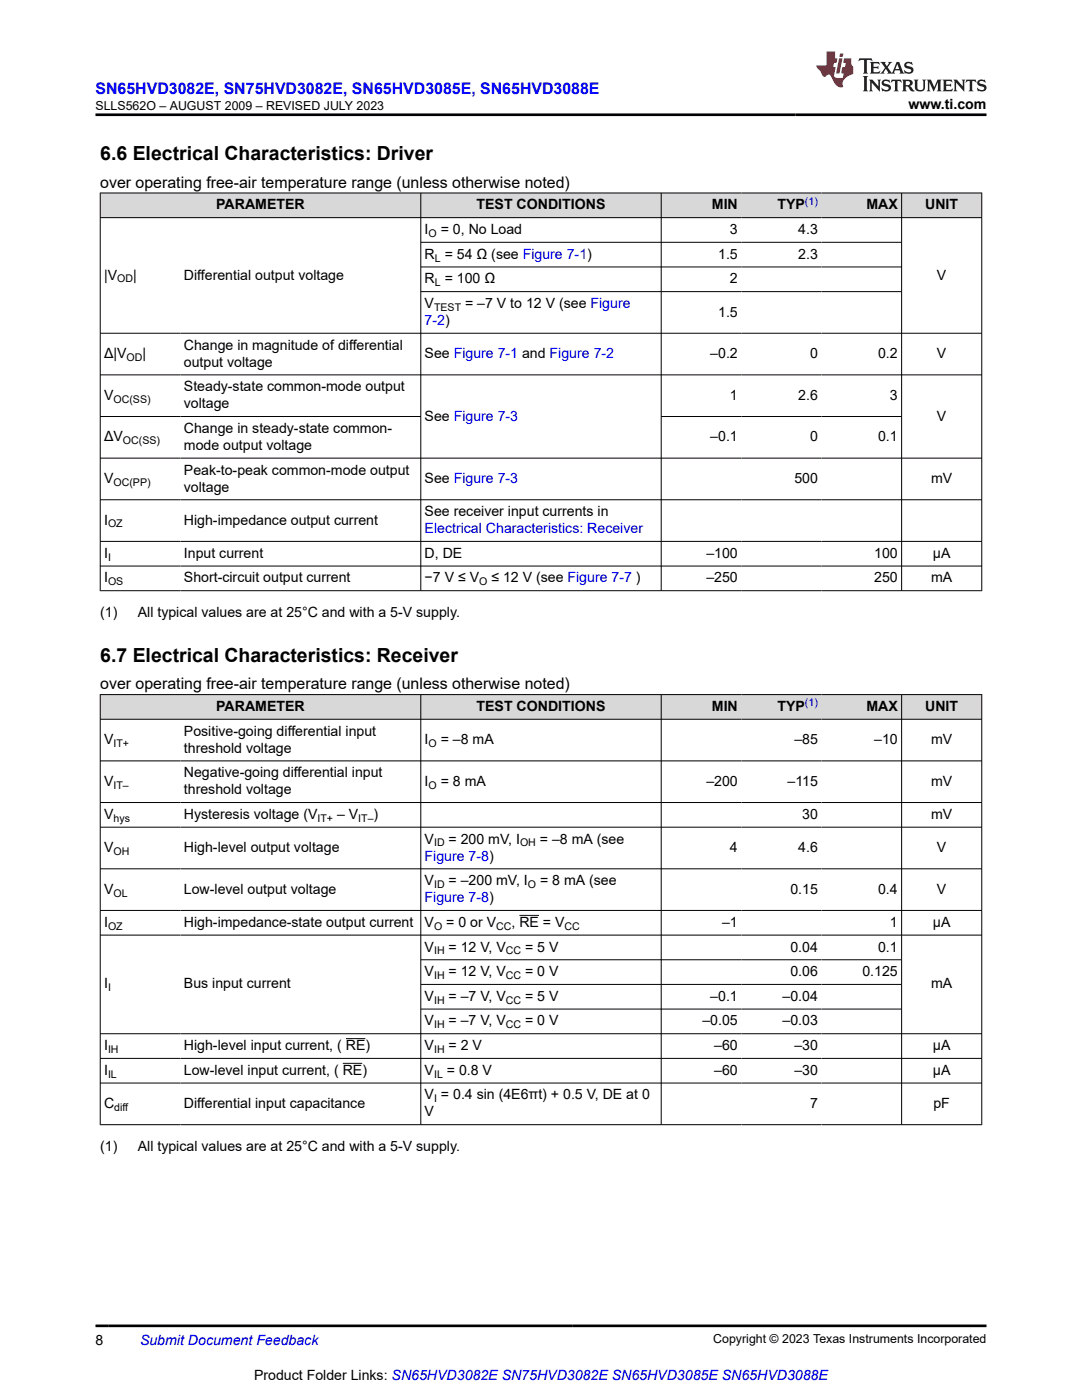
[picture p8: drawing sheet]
<svg xmlns="http://www.w3.org/2000/svg" width="216mm" height="279mm" viewBox="0 0 216 279" stroke-linecap="round" stroke-linejoin="round" font-family="sans-serif">
<defs><g id="words">
<g font-size="3.9">
<text x="20" y="32">6.6 Electrical Characteristics: Driver</text>
<text x="20" y="132.1">6.7 Electrical Characteristics: Receiver</text>
</g>
<text font-size="3.2" fill="#00f" x="19.1" y="18.7">SN65HVD3082E, SN75HVD3082E, SN65HVD3085E, SN65HVD3088E</text>
<g font-size="3.2">
<text x="20" y="37.5">over operating free-air temperature range (unless otherwise noted)</text>
<text x="20" y="137.6">over operating free-air temperature range (unless otherwise noted)</text>
</g>
<g font-size="2.8">
<text x="181.3" y="21.8">www.ti.com</text>
<text x="43.2" y="41.8">PARAMETER</text>
<text x="95.1" y="41.8">TEST CONDITIONS</text>
<text x="142" y="41.8">MIN</text>
<text x="155.1" y="41.8">TYP</text>
<text x="172.9" y="41.8">MAX</text>
<text x="184.6" y="41.8">UNIT</text>
<text x="84.7" y="46.7">I</text>
<text x="87.9" y="46.7">= 0, No Load</text>
<text x="145.7" y="46.7">3</text>
<text x="159.3" y="46.7">4.3</text>
<text x="84.7" y="51.6">R = 54 Ω (see Figure 7-1)</text>
<text x="143.3" y="51.6">1.5</text>
<text x="159.3" y="51.6">2.3</text>
<text x="20.8" y="55.8">|V</text>
<text x="26.6" y="55.8">|</text>
<text x="36.7" y="55.8">Differential output voltage</text>
<text x="84.7" y="56.6">R = 100 Ω</text>
<text x="145.7" y="56.6">2</text>
<text x="187" y="55.8">V</text>
<text x="84.7" y="61.5">V</text>
<text x="92.8" y="61.5">= –7 V to 12 V (see Figure</text>
<text x="143.3" y="63.2">1.5</text>
<text x="20.8" y="71.5">Δ|V</text>
<text x="28.4" y="71.5">|</text>
<text x="36.7" y="69.8">Change in magnitude of differential</text>
<text x="84.7" y="71.5">See Figure 7-1 and Figure 7-2</text>
<text x="141.7" y="71.5">–0.2</text>
<text x="161.6" y="71.5">0</text>
<text x="175.2" y="71.5">0.2</text>
<text x="187" y="71.5">V</text>
<text x="36.7" y="73.2">output voltage</text>
<text x="20.8" y="79.8">V</text>
<text x="36.7" y="78.1">Steady-state common-mode output</text>
<text x="36.7" y="81.5">voltage</text>
<text x="84.7" y="83.9">See Figure 7-3</text>
<text x="145.7" y="79.8">1</text>
<text x="159.3" y="79.8">2.6</text>
<text x="177.6" y="79.8">3</text>
<text x="187" y="83.9">V</text>
<text x="20.8" y="88.1">ΔV</text>
<text x="36.7" y="86.4">Change in steady-state common-</text>
<text x="36.7" y="89.8">mode output voltage</text>
<text x="141.7" y="88.1">–0.1</text>
<text x="161.6" y="88.1">0</text>
<text x="175.2" y="88.1">0.1</text>
<text x="36.7" y="94.7">Peak-to-peak common-mode output</text>
<text x="20.8" y="96.4">V</text>
<text x="36.7" y="98.1">voltage</text>
<text x="84.7" y="96.4">See Figure 7-3</text>
<text x="158.5" y="96.4">500</text>
<text x="185.8" y="96.4">mV</text>
<text x="20.8" y="104.7">I</text>
<text x="36.7" y="104.7">High-impedance output current</text>
<text x="84.7" y="103">See receiver input currents in</text>
<text x="20.8" y="111.3">I</text>
<text x="36.7" y="111.3">Input current</text>
<text x="84.7" y="111.3">D, DE</text>
<text x="140.9" y="111.3">–100</text>
<text x="174.4" y="111.3">100</text>
<text x="186.2" y="111.3">µA</text>
<text x="20.8" y="116.2">I</text>
<text x="36.7" y="116.2">Short-circuit output current</text>
<text x="84.7" y="116.2">−7 V ≤ V</text>
<text x="98" y="116.2">≤ 12 V (see Figure 7-7 )</text>
<text x="140.9" y="116.2">–250</text>
<text x="174.4" y="116.2">250</text>
<text x="185.8" y="116.2">mA</text>
<text x="20" y="123">(1)</text>
<text x="27.5" y="123">All typical values are at 25°C and with a 5-V supply.</text>
<text x="43.2" y="141.9">PARAMETER</text>
<text x="95.1" y="141.9">TEST CONDITIONS</text>
<text x="142" y="141.9">MIN</text>
<text x="155.1" y="141.9">TYP</text>
<text x="172.9" y="141.9">MAX</text>
<text x="184.6" y="141.9">UNIT</text>
<text x="20.8" y="148.5">V</text>
<text x="36.7" y="146.8">Positive-going differential input</text>
<text x="84.7" y="148.5">I</text>
<text x="87.9" y="148.5">= –8 mA</text>
<text x="158.5" y="148.5">–85</text>
<text x="174.4" y="148.5">–10</text>
<text x="185.8" y="148.5">mV</text>
<text x="36.7" y="150.2">threshold voltage</text>
<text x="36.7" y="155.1">Negative-going differential input</text>
<text x="20.8" y="156.8">V</text>
<text x="36.7" y="158.5">threshold voltage</text>
<text x="84.7" y="156.8">I</text>
<text x="87.9" y="156.8">= 8 mA</text>
<text x="140.9" y="156.8">–200</text>
<text x="157.1" y="156.8">–115</text>
<text x="185.8" y="156.8">mV</text>
<text x="20.8" y="163.4">V</text>
<text x="36.7" y="163.4">Hysteresis voltage (V</text>
<text x="67.3" y="163.4">– V</text>
<text x="74.6" y="163.4">)</text>
<text x="160.1" y="163.4">30</text>
<text x="185.8" y="163.4">mV</text>
<text x="20.8" y="170">V</text>
<text x="36.7" y="170">High-level output voltage</text>
<text x="84.7" y="168.4">V</text>
<text x="89.5" y="168.4">= 200 mV, I</text>
<text x="107.7" y="168.4">= –8 mA (see</text>
<text x="145.7" y="170">4</text>
<text x="159.3" y="170">4.6</text>
<text x="187" y="170">V</text>
<text x="20.8" y="178.4">V</text>
<text x="36.7" y="178.4">Low-level output voltage</text>
<text x="84.7" y="176.7">V</text>
<text x="89.5" y="176.7">= –200 mV, I</text>
<text x="107.8" y="176.7">= 8 mA (see</text>
<text x="157.7" y="178.4">0.15</text>
<text x="175.2" y="178.4">0.4</text>
<text x="187" y="178.4">V</text>
<text x="20.8" y="185">I</text>
<text x="36.7" y="185">High-impedance-state output current</text>
<text x="84.7" y="185">V</text>
<text x="89" y="185">= 0 or V</text>
<text x="102.1" y="185">, RE = V</text>
<text x="144.1" y="185">–1</text>
<text x="177.6" y="185">1</text>
<text x="186.2" y="185">μA</text>
<text x="84.7" y="189.9">V</text>
<text x="89.5" y="189.9">= 12 V, V</text>
<text x="104.8" y="189.9">= 5 V</text>
<text x="157.7" y="189.9">0.04</text>
<text x="175.2" y="189.9">0.1</text>
<text x="20.8" y="197.3">I</text>
<text x="36.7" y="197.3">Bus input current</text>
<text x="84.7" y="194.8">V</text>
<text x="89.5" y="194.8">= 12 V, V</text>
<text x="104.8" y="194.8">= 0 V</text>
<text x="157.7" y="194.8">0.06</text>
<text x="172.1" y="194.8">0.125</text>
<text x="185.8" y="197.3">mA</text>
<text x="84.7" y="199.7">V</text>
<text x="89.5" y="199.7">= –7 V, V</text>
<text x="104.8" y="199.7">= 5 V</text>
<text x="141.7" y="199.7">–0.1</text>
<text x="156.2" y="199.7">–0.04</text>
<text x="20.8" y="209.6">I</text>
<text x="36.7" y="209.6">High-level input current, ( RE)</text>
<text x="84.7" y="204.7">V</text>
<text x="84.7" y="209.6">V</text>
<text x="89.5" y="204.7">= –7 V, V</text>
<text x="89.5" y="209.6">= 2 V</text>
<text x="104.8" y="204.7">= 0 V</text>
<text x="140.2" y="204.7">–0.05</text>
<text x="142.5" y="209.6">–60</text>
<text x="156.2" y="204.7">–0.03</text>
<text x="158.5" y="209.6">–30</text>
<text x="186.2" y="209.6">μA</text>
<text x="20.8" y="214.5">I</text>
<text x="36.7" y="214.5">Low-level input current, ( RE)</text>
<text x="84.7" y="214.5">V</text>
<text x="89.2" y="214.5">= 0.8 V</text>
<text x="142.5" y="214.5">–60</text>
<text x="158.5" y="214.5">–30</text>
<text x="186.2" y="214.5">μA</text>
<text x="20.8" y="221.1">C</text>
<text x="36.7" y="221.1">Differential input capacitance</text>
<text x="84.7" y="219.4">V = 0.4 sin (4E6πt) + 0.5 V, DE at 0</text>
<text x="161.6" y="221.1">7</text>
<text x="186.3" y="221.1">pF</text>
<text x="84.7" y="222.8">V</text>
<text x="20" y="229.6">(1)</text>
<text x="27.5" y="229.6">All typical values are at 25°C and with a 5-V supply.</text>
<text x="19.1" y="268.4">8</text>
<text x="50.7" y="275.3">Product Folder Links: SN65HVD3082E SN75HVD3082E SN65HVD3085E SN65HVD3088E</text>
</g>
<g font-size="2.8" fill="#00f">
<text x="84.7" y="64.9">7-2)</text>
<text x="84.7" y="106.4">Electrical Characteristics: Receiver</text>
<text x="84.7" y="171.7">Figure 7-8)</text>
<text x="84.7" y="180.1">Figure 7-8)</text>
<text x="27.9" y="268.4">Submit Document Feedback</text>
</g>
<g font-size="2.5">
<text x="19.1" y="21.9">SLLS562O – AUGUST 2009 – REVISED JULY 2023</text>
<text x="142.3" y="268.1">Copyright © 2023 Texas Instruments Incorporated</text>
</g>
<g font-size="2.1" fill="#00f">
<text x="160.6" y="40.8">(1)</text>
<text x="160.6" y="141">(1)</text>
</g>
<g font-size="2.1">
<text x="85.5" y="47.3">O</text>
<text x="86.8" y="52.2">L</text>
<text x="23.4" y="56.3">OD</text>
<text x="86.8" y="57.1">L</text>
<text x="86.6" y="62">TEST</text>
<text x="25.3" y="72">OD</text>
<text x="22.6" y="80.3">OC(SS)</text>
<text x="24.5" y="88.7">OC(SS)</text>
<text x="22.6" y="97">OC(PP)</text>
<text x="21.6" y="105.3">OZ</text>
<text x="21.6" y="111.9">I</text>
<text x="21.6" y="116.8">OS</text>
<text x="95.6" y="116.8">O</text>
<text x="22.6" y="149.1">IT+</text>
<text x="85.5" y="149.1">O</text>
<text x="22.6" y="157.4">IT–</text>
<text x="85.5" y="157.4">O</text>
<text x="22.6" y="164">hys</text>
<text x="63.4" y="164">IT+</text>
<text x="71.5" y="164">IT–</text>
<text x="22.6" y="170.6">OH</text>
<text x="86.6" y="168.9">ID</text>
<text x="103.8" y="168.9">OH</text>
<text x="22.6" y="178.9">OL</text>
<text x="86.6" y="177.2">ID</text>
<text x="105.3" y="177.2">O</text>
<text x="21.6" y="185.5">OZ</text>
<text x="86.6" y="185.5">O</text>
<text x="99" y="185.5">CC</text>
<text x="112.7" y="185.5">CC</text>
<text x="86.6" y="190.5">IH</text>
<text x="100.9" y="190.5">CC</text>
<text x="21.6" y="197.8">I</text>
<text x="86.6" y="195.4">IH</text>
<text x="100.9" y="195.4">CC</text>
<text x="86.6" y="200.3">IH</text>
<text x="100.9" y="200.3">CC</text>
<text x="86.6" y="205.2">IH</text>
<text x="100.9" y="205.2">CC</text>
<text x="21.6" y="210.1">IH</text>
<text x="21.6" y="215.1">IL</text>
<text x="86.6" y="210.1">IH</text>
<text x="86.6" y="215.1">IL</text>
<text x="22.8" y="221.7">diff</text>
<text x="86.6" y="220">I</text>
</g>
</g></defs>
<g fill="#d8d8d8">
<path d="M20 38.5h175.9v4.9h-175.9z" fill-rule="evenodd"/>
<path d="M20.1 38.6h63.8v4.8h-63.8z" fill-rule="evenodd"/>
<path d="M84 38.6h47.9v4.8h-47.9z" fill-rule="evenodd"/>
<path d="M132 38.6h15.9v4.8h-15.9z" fill-rule="evenodd"/>
<path d="M147.9 38.6h16v4.8h-16z" fill-rule="evenodd"/>
<path d="M163.9 38.6h15.9v4.8h-15.9z" fill-rule="evenodd"/>
<path d="M180 38.6h15.8v4.8h-15.8z" fill-rule="evenodd"/>
</g>
<g fill="none" stroke="#000" stroke-width=".2">
<path d="M19.9 38.5h176.1M20 38.5v79.5M84 38.5v79.5M131.9 38.5v79.5M179.9 38.5v79.5M195.9 38.5v79.5M19.9 43.4h176.1M84 48.4h96M84 53.3h96M84 58.2h96M19.9 66.5h176.1M19.9 74.8h176.1"/>
<path d="M19.9 83.1h64.1M19.9 91.4h176.1M19.9 99.7h176.1M131.9 83.1h48.1M19.9 108h176.1M19.9 113h176.1M19.9 117.9h176.1"/>
</g>
<g fill="#d8d8d8">
<path d="M20 138.6h175.9v4.9h-175.9z" fill-rule="evenodd"/>
<path d="M20.1 138.7h63.8v4.8h-63.8z" fill-rule="evenodd"/>
<path d="M84 138.7h47.9v4.8h-47.9z" fill-rule="evenodd"/>
<path d="M132 138.7h15.9v4.8h-15.9z" fill-rule="evenodd"/>
<path d="M147.9 138.7h16v4.8h-16z" fill-rule="evenodd"/>
<path d="M163.9 138.7h15.9v4.8h-15.9z" fill-rule="evenodd"/>
<path d="M180 138.7h15.8v4.8h-15.8z" fill-rule="evenodd"/>
</g>
<g fill="none" stroke="#000" stroke-width=".2">
<path d="M19.9 138.6h176.1M20 138.6v85.9M84 138.6v85.9M131.9 138.6v85.9M179.9 138.6v85.9M195.9 138.6v85.9M19.9 143.5h176.1M19.9 151.9h176.1M19.9 160.2h176.1M19.9 165.1h176.1M19.9 173.4h176.1M19.9 181.7h176.1"/>
<path d="M19.9 186.6h176.1M84 191.5h96M84 196.5h96M103.6 182.7h4M19.9 206.3h176.1M19.9 211.2h176.1M19.9 216.1h176.1M68.4 212.2h3.9M69 207.3h3.9M84 201.4h96M19.9 224.5h176.1"/>
</g>
<path d="M171.5 11.6l-.2 .6 .5-.2h.6v.1v2.2l-.2 .4h1l-.2-.4v-2.2v-.1h.5l.6 .2-.2-.6zM173.6 12.4l.2 .3v1.6l-.2 .4h1.9l.1-.6a1.08 1.08 0 0 1-1.3 .2v-.7h.6l.4 .2v-.7l-.4 .2h-.6v-.5l.2-.2a1 1 0 0 1 1 .3l-.1-.5zM175.7 12.4l.9 1.1-1 1.2h.9l-.2-.2 .5-.8 .4 .8-.2 .2h1.6l-.2-.2 .2-.5h.9l.1 .5-.1 .2h.9l-.2-.4-.8-1.9h-.5l-.9 2.1-.9-1.1 .9-1h-.8l.2 .2-.4 .6-.4-.6 .2-.2zM179 12.8l.4 1h-.7zM180.7 12.5a.65 .65 0 0 0-.2 .7 .65 .65 0 0 0 .6 .5l.6 .1 .1 .3a.79 .79 0 0 1-.7 .4 .79 .79 0 0 1-.7-.5l.1 .7 .2-.1a.93 .93 0 0 0 1.1 0 .93 .93 0 0 0 .4-.9 1.46 1.46 0 0 0-1.2-.6l-.1-.3a1.09 1.09 0 0 1 1.2 .2l-.2-.6-.1 .1-.5-.2zM172.2 15.2l.2 .4v2.2l-.2 .4h1l-.2-.4v-2.2l.2-.4zM173.4 15.9l.2 .4v1.5l-.2 .4h.8l-.3-.4 .1-1.3 1.6 1.8v-2l.2-.4h-.7l.1 .2 .1 1.1-1.2-1.3zM176.2 16a.65 .65 0 0 0-.2 .8 .65 .65 0 0 0 .6 .4l.6 .2 .1 .2a.79 .79 0 0 1-.7 .4 .79 .79 0 0 1-.7-.5l.1 .7 .2-.1a.93 .93 0 0 0 1.1 .1 .93 .93 0 0 0 .4-1 1.46 1.46 0 0 0-1.2-.5l-.1-.4a1.09 1.09 0 0 1 1.2 .2l-.1-.6-.2 .1-.5-.1zM177.9 15.9l-.1 .6a.63 .63 0 0 1 .8-.3v1.6l-.3 .4h1l-.2-.4v-1.6a.66 .66 0 0 1 .8 .3l-.1-.6zM180 15.9l.2 .4v1.5l-.2 .4h1l-.2-.2-.1-.7h.5l.1 .2a.79 .79 0 0 0 1.2 .6l-1-.9a.61 .61 0 0 0 .6-.6 .61 .61 0 0 0-.5-.7zM180.8 16.2h.1a.47 .47 0 0 1 .5 .1 .47 .47 0 0 1 .1 .5l-.1 .1-.7 .1zM182.3 15.9l.2 .2a2.27 2.27 0 0 0 .4 2 1.04 1.04 0 0 0 1.7-.7v-1.3l.2-.2h-.8l.2 .4v1.1a.6 .6 0 0 1-.6 .6 .6 .6 0 0 1-.6-.6v-1.1l.3-.4zM184.9 15.9l.2 .4v1.5l-.2 .4h.8l-.3-.4v-1.4l.9 1.9 .9-1.9v1.4l-.3 .4h1l-.2-.4v-1.5l.2-.4h-.8l-.7 1.5-.6-1.5zM188.1 15.9l.2 .4v1.5l-.2 .4h1.9l.1-.6a1.09 1.09 0 0 1-1.3 .2v-.7h.6l.4 .2v-.6l-.4 .2h-.6v-.6l.2-.1a1.01 1.01 0 0 1 1 .3l-.1-.6zM190.2 15.9l.3 .4v1.5l-.3 .4h.8l-.2-.4v-1.3l1.6 1.8v-2l.2-.4h-.7l.2 .2v1.1l-1.2-1.3zM192.8 15.9l-.1 .6a.63 .63 0 0 1 .8-.3v1.6l-.3 .4h1l-.2-.4v-1.6a.66 .66 0 0 1 .8 .3l-.1-.6zM195.2 16a.65 .65 0 0 0-.2 .8 .65 .65 0 0 0 .6 .4l.6 .2 .2 .2a.79 .79 0 0 1-.7 .4 .79 .79 0 0 1-.7-.5l.1 .7 .2-.1a.93 .93 0 0 0 1 .1 .93 .93 0 0 0 .5-1 1.46 1.46 0 0 0-1.3-.5v-.4a1.09 1.09 0 0 1 1.2 .2l-.2-.6-.2 .1-.5-.1z" fill="#231f20"/>
<path d="M164.9 10.3v2.7h-2l.1 .4 .8 1a.95 .95 0 0 0 1 .9 .59 .59 0 0 1 .5-.4 .59 .59 0 0 1 .5 .3l.4 .8a1.59 1.59 0 0 0 2.1 1.4 1.61 1.61 0 0 1 1-2.3l1-.3-.1-1.5a1.59 1.59 0 0 1-.3-1.7h-1.5l-.2 .9h.6l-.2 .9h-.5l-.2 .9v.3l.4 .1-.1 .9h-.7a.73 .73 0 0 1-1-.7l.3-1.5h-.5l.1-.9h.5l.2-.9h-.5v-1.3zM167.4 11.6l-.6 3.1h.7l.6-3.1zM167.6 10.7l-.1 .6h.7l.1-.6z" fill="#ed1c24"/>
<path d="M19.1 22.9h177.8M19.1 264.6h177.8" fill="none" stroke="#000" stroke-width=".53"/>
<use href="#words"/>
</svg>
